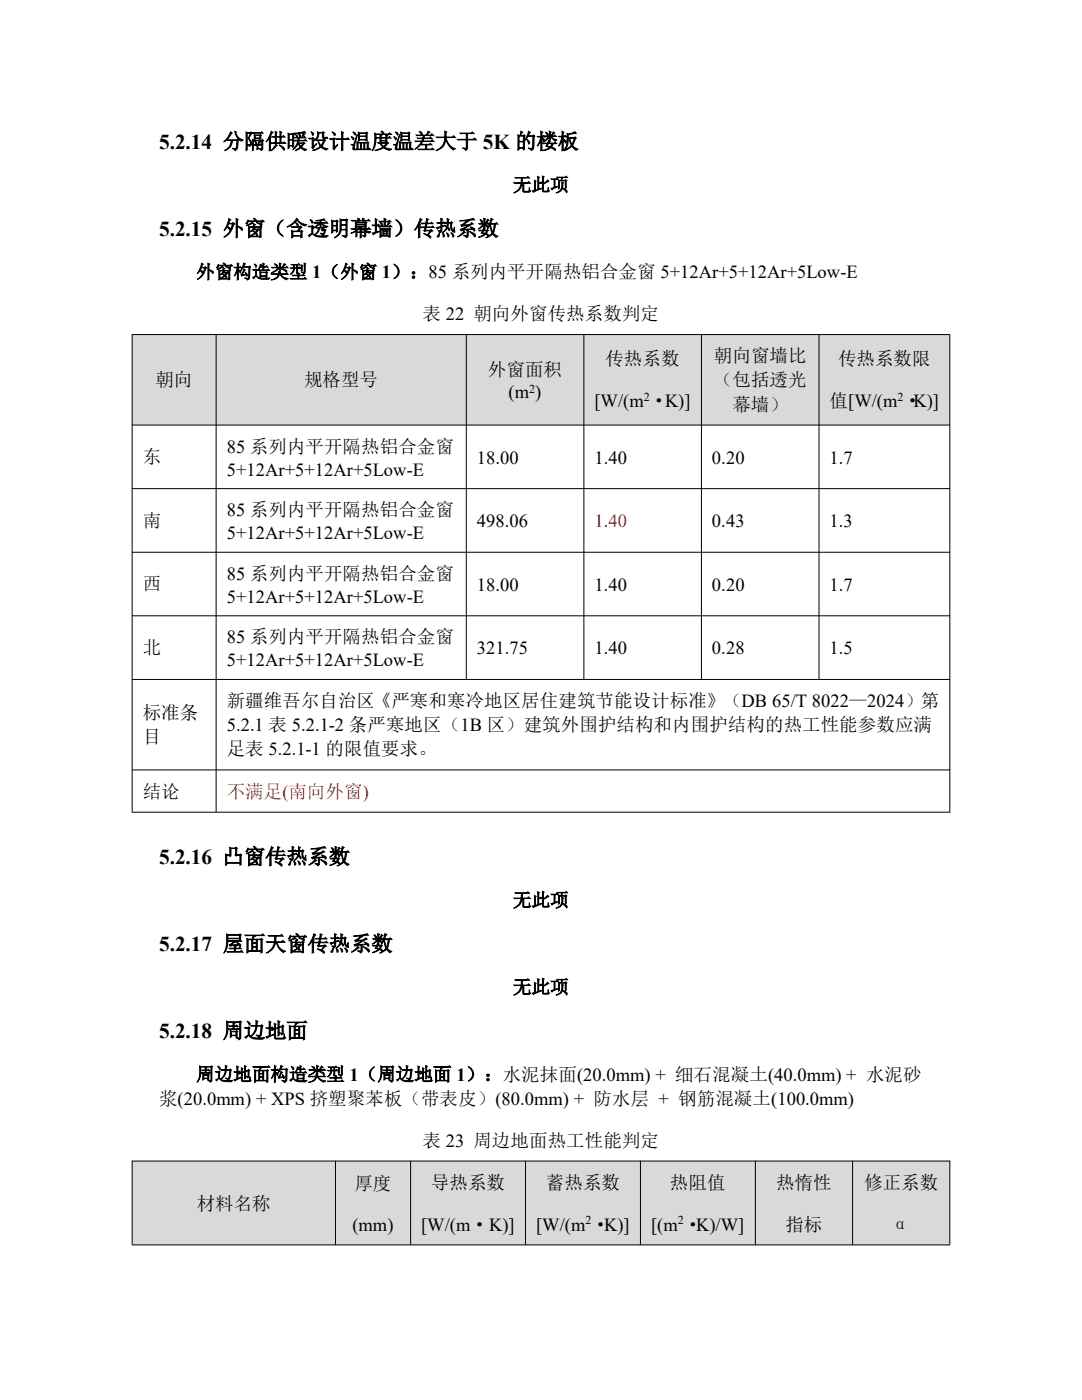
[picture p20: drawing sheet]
<svg xmlns="http://www.w3.org/2000/svg" width="216mm" height="279mm" viewBox="0 0 216 279" stroke-linecap="round" stroke-linejoin="round" font-family="sans-serif">
<defs><g id="words">
<g font-size="4.2">
<text x="31.7" y="29.7">5.2.14 分隔供暖设计温度温差大于 5K 的楼板</text>
<text x="31.7" y="47">5.2.15 外窗（含透明幕墙）传热系数</text>
<text x="31.7" y="172.4">5.2.16 凸窗传热系数</text>
<text x="31.7" y="189.8">5.2.17 屋面天窗传热系数</text>
<text x="31.7" y="207.2">5.2.18 周边地面</text>
</g>
<g font-size="3.7">
<text x="102.4" y="38.2">无此项</text>
<text x="39.2" y="55.5">外窗构造类型 1（外窗 1）：85 系列内平开隔热铝合金窗 5+12Ar+5+12Ar+5Low-E</text>
<text x="84.3" y="63.9">表 22 朝向外窗传热系数判定</text>
<text x="31" y="77.1">朝向</text>
<text x="60.7" y="77.1">规格型号</text>
<text x="97.4" y="75">外窗面积</text>
<text x="120.8" y="72.9">传热系数</text>
<text x="142.5" y="72.3">朝向窗墙比</text>
<text x="142.5" y="77.1">（包括透光</text>
<text x="167.2" y="72.9">传热系数限</text>
<text x="101.5" y="79.5">(m )</text>
<text x="118.6" y="81.3">[W/(m ·K)]</text>
<text x="146.1" y="81.9">幕墙）</text>
<text x="165.5" y="81.3">值[W/(m ·</text>
<text x="182.2" y="81.3">K)]</text>
<text x="28.5" y="92.5">东</text>
<text x="45.3" y="90.4">85 系列内平开隔热铝合金窗</text>
<text x="45.3" y="94.9">5+12Ar+5+12Ar+5Low-E</text>
<text x="95.2" y="92.5">18.00</text>
<text x="118.6" y="92.5">1.40</text>
<text x="142.1" y="92.5">0.20</text>
<text x="165.5" y="92.5">1.7</text>
<text x="28.5" y="105.2">南</text>
<text x="45.3" y="103.1">85 系列内平开隔热铝合金窗</text>
<text x="45.3" y="107.6">5+12Ar+5+12Ar+5Low-E</text>
<text x="95.2" y="105.2">498.06</text>
<text x="142.1" y="105.2">0.43</text>
<text x="165.5" y="105.2">1.3</text>
<text x="28.5" y="117.8">西</text>
<text x="45.3" y="115.7">85 系列内平开隔热铝合金窗</text>
<text x="95.2" y="117.9">18.00</text>
<text x="118.6" y="117.9">1.40</text>
<text x="142.1" y="117.9">0.20</text>
<text x="165.5" y="117.9">1.7</text>
<text x="45.3" y="120.3">5+12Ar+5+12Ar+5Low-E</text>
<text x="28.5" y="130.5">北</text>
<text x="45.3" y="128.4">85 系列内平开隔热铝合金窗</text>
<text x="95.2" y="130.6">321.75</text>
<text x="118.6" y="130.6">1.40</text>
<text x="142.1" y="130.6">0.28</text>
<text x="165.5" y="130.6">1.5</text>
<text x="45.3" y="133">5+12Ar+5+12Ar+5Low-E</text>
<text x="28.5" y="143.5">标准条</text>
<text x="45.3" y="141.1">新疆维吾尔自治区《严寒和寒冷地区居住建筑节能设计标准》（DB 65/T 8022—2024）第</text>
<text x="28.5" y="148.3">目</text>
<text x="45.3" y="145.9">5.2.1 表 5.2.1-2 条严寒地区（1B 区）建筑外围护结构和内围护结构的热工性能参数应满</text>
<text x="45.3" y="150.7">足表 5.2.1-1 的限值要求。</text>
<text x="28.5" y="159.2">结论</text>
<text x="102.4" y="180.9">无此项</text>
<text x="102.4" y="198.3">无此项</text>
<text x="39.2" y="215.7">周边地面构造类型 1（周边地面 1）：水泥抹面(20.0mm) + 细石混凝土(40.0mm) + 水泥砂</text>
<text x="31.7" y="220.4">浆(20.0mm) + XPS 挤塑聚苯板（带表皮）(80.0mm) + 防水层 + 钢筋混凝土(100.0mm)</text>
<text x="84.3" y="228.8">表 23 周边地面热工性能判定</text>
<text x="70.7" y="237.5">厚度</text>
<text x="86" y="237.3">导热系数</text>
<text x="108.9" y="237.3">蓄热系数</text>
<text x="133.7" y="237.3">热阻值</text>
<text x="154.9" y="237.3">热惰性</text>
<text x="172.4" y="237.3">修正系数</text>
<text x="39.2" y="241.4">材料名称</text>
<text x="70.3" y="245.6">(mm)</text>
<text x="84" y="245.6">[W/(m·K)]</text>
<text x="107" y="245.6">[W/(m ·K)]</text>
<text x="129.9" y="245.6">[(m ·K)/W]</text>
<text x="156.7" y="245.6">指标</text>
<text x="178" y="245.6">α</text>
</g>
<g font-size="3.7" fill="#f00">
<text x="118.6" y="105.2">1.40</text>
<text x="45.3" y="159.2">不满足(南向外窗)</text>
</g>
<g font-size="2.4">
<text x="105.6" y="78.3">2</text>
<text x="128.5" y="80.1">2</text>
<text x="179.1" y="80.1">2</text>
<text x="116.8" y="244.4">2</text>
<text x="135.3" y="244.4">2</text>
</g>
</g></defs>
<g fill="#d9d9d9">
<path d="M26.4 66.8h16.7v18h-16.7z" fill-rule="evenodd"/>
<path d="M43.1 66.8h50v18h-50z" fill-rule="evenodd"/>
<path d="M93 66.8h23.5v18h-23.5z" fill-rule="evenodd"/>
<path d="M116.5 66.8h23.5v18h-23.5z" fill-rule="evenodd"/>
<path d="M140 66.8h23.4v18h-23.4z" fill-rule="evenodd"/>
<path d="M163.4 66.8h26.1v18h-26.1z" fill-rule="evenodd"/>
</g>
<g fill="none" stroke="#000" stroke-width=".2">
<path d="M26.3 66.8h163.3M26.4 66.7v95.4M43.1 66.7v95.3M93 66.7v68.9M116.5 66.7v68.9M140 66.7v68.9M163.4 66.7v68.9M189.5 66.8v95.3M26.3 84.8h163.3M26.3 97.5h163.3M26.3 110.2h163.3M26.3 122.9h163.3"/>
<path d="M26.3 135.6h163.3M26.3 153.7h163.3M26.3 162.1h163.3"/>
</g>
<g fill="#d9d9d9">
<path d="M26.4 231.7h40.6v16.8h-40.6z" fill-rule="evenodd"/>
<path d="M66.9 231.7h15.1v16.8h-15.1z" fill-rule="evenodd"/>
<path d="M81.9 231.7h23v16.8h-23z" fill-rule="evenodd"/>
<path d="M104.9 231.7h22.9v16.8h-22.9z" fill-rule="evenodd"/>
<path d="M127.8 231.7h22.9v16.8h-22.9z" fill-rule="evenodd"/>
<path d="M150.7 231.7h19.4v16.8h-19.4z" fill-rule="evenodd"/>
<path d="M170.1 231.7h19.4v16.8h-19.4z" fill-rule="evenodd"/>
</g>
<path d="M26.3 231.7h163.3M26.4 231.7v16.7M66.9 231.7v16.7M81.9 231.7v16.7M104.9 231.7v16.7M127.8 231.7v16.7M150.7 231.7v16.7M170.1 231.7v16.7M189.5 231.7v16.7M26.3 248.5h163.3" fill="none" stroke="#000" stroke-width=".2"/>
<use href="#words"/>
</svg>
